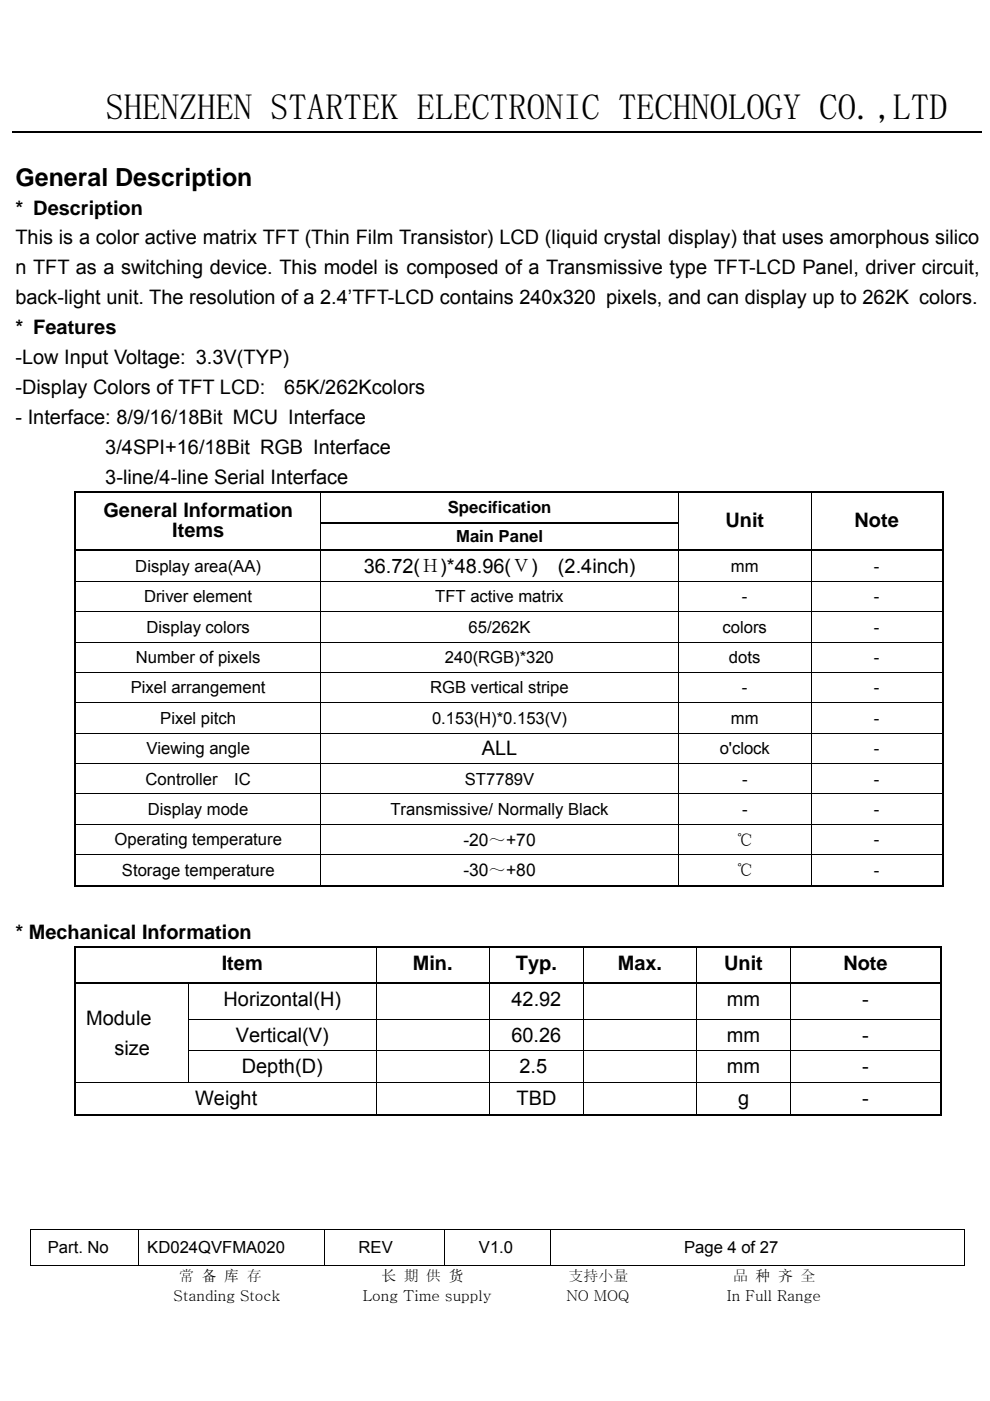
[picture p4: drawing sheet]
<svg xmlns="http://www.w3.org/2000/svg" width="210mm" height="297mm" viewBox="0 0 210 297" stroke-linecap="round" stroke-linejoin="round" font-family="sans-serif">
<defs><g id="words">
<text font-size="7.8" x="22.5" y="25.2">SHENZHEN STARTEK ELECTRONIC TECHNOLOGY CO.,LTD</text>
<text font-size="5.3" x="3.3" y="39.5">General Description</text>
<g font-size="4.2">
<text x="3.3" y="45.5">* Description</text>
<text x="3.3" y="51.8">This is a color active matrix TFT (Thin Film Transistor) LCD (liquid crystal display) that uses amorphous silico</text>
<text x="3.3" y="58.1">n TFT as a switching device. This model is composed of a Transmissive type TFT-LCD Panel, driver circuit,</text>
<text x="3.3" y="64.5">back-light unit. The resolution of a 2.4’TFT-LCD contains 240x320 pixels, and can display up to 262K colors.</text>
<text x="3.3" y="70.9">* Features</text>
<text x="3.3" y="77.2">-Low Input Voltage: 3.3V(TYP)</text>
<text x="3.3" y="83.5">-Display Colors of TFT LCD:</text>
<text x="60.3" y="83.5">65K/262Kcolors</text>
<text x="3.3" y="89.9">- Interface: 8/9/16/18Bit MCU Interface</text>
<text x="22.3" y="96.2">3/4SPI+16/18Bit RGB Interface</text>
<text x="22.3" y="102.6">3-line/4-line Serial Interface</text>
<text x="21.9" y="109.7">General Information</text>
<text x="36.5" y="113.9">Items</text>
<text x="153.9" y="111.8">Unit</text>
<text x="181.2" y="111.8">Note</text>
<text x="77.2" y="121.5">36.72(Ｈ)*48.96(Ｖ)</text>
<text x="118.3" y="121.5">(2.4inch)</text>
<text x="102.2" y="160.1">ALL</text>
<text x="3.3" y="199.1">* Mechanical Information</text>
<text x="47" y="205.7">Item</text>
<text x="87.6" y="205.7">Min.</text>
<text x="109.4" y="205.7">Typ.</text>
<text x="131" y="205.7">Max.</text>
<text x="153.6" y="205.7">Unit</text>
<text x="178.9" y="205.7">Note</text>
<text x="47.4" y="213.3">Horizontal(H)</text>
<text x="108.5" y="213.3">42.92</text>
<text x="154.2" y="213.3">mm</text>
<text x="182.9" y="213.3">-</text>
<text x="18.3" y="217.4">Module</text>
<text x="50" y="220.9">Vertical(V)</text>
<text x="108.5" y="220.9">60.26</text>
<text x="154.2" y="220.9">mm</text>
<text x="182.9" y="220.9">-</text>
<text x="24.3" y="223.8">size</text>
<text x="51.3" y="227.6">Depth(D)</text>
<text x="110.2" y="227.6">2.5</text>
<text x="154.2" y="227.6">mm</text>
<text x="182.9" y="227.6">-</text>
<text x="41.4" y="234.2">Weight</text>
<text x="109.6" y="234.2">TBD</text>
<text x="156.5" y="234.2">g</text>
<text x="182.9" y="234.2">-</text>
</g>
<g font-size="3.7">
<text x="98.3" y="179.3">-20～+70</text>
<text x="156.1" y="179.3">℃</text>
<text x="98.3" y="185.7">-30～+80</text>
<text x="156.1" y="185.7">℃</text>
</g>
<g font-size="3.5">
<text x="95" y="108.7">Specification</text>
<text x="96.8" y="114.9">Main Panel</text>
<text x="28.7" y="121.3">Display area(AA)</text>
<text x="155" y="121.3">mm</text>
<text x="185.3" y="121.3">-</text>
<text x="30.6" y="127.7">Driver element</text>
<text x="92.3" y="127.7">TFT active matrix</text>
<text x="157.4" y="127.7">-</text>
<text x="185.3" y="127.7">-</text>
<text x="31.1" y="134.2">Display colors</text>
<text x="99.4" y="134.2">65/262K</text>
<text x="153.3" y="134.2">colors</text>
<text x="185.3" y="134.2">-</text>
<text x="28.8" y="140.6">Number of pixels</text>
<text x="94.4" y="140.6">240(RGB)*320</text>
<text x="154.6" y="140.6">dots</text>
<text x="185.3" y="140.6">-</text>
<text x="27.7" y="147">Pixel arrangement</text>
<text x="91.2" y="147">RGB vertical stripe</text>
<text x="157.4" y="147">-</text>
<text x="185.3" y="147">-</text>
<text x="34" y="153.5">Pixel pitch</text>
<text x="91.6" y="153.5">0.153(H)*0.153(V)</text>
<text x="155" y="153.5">mm</text>
<text x="185.3" y="153.5">-</text>
<text x="31.1" y="159.9">Viewing angle</text>
<text x="152.7" y="159.9">o'clock</text>
<text x="185.3" y="159.9">-</text>
<text x="30.9" y="166.3">Controller</text>
<text x="49.7" y="166.3">IC</text>
<text x="98.6" y="166.3">ST7789V</text>
<text x="157.4" y="166.3">-</text>
<text x="185.3" y="166.3">-</text>
<text x="31.3" y="172.8">Display mode</text>
<text x="82.8" y="172.8">Transmissive/ Normally Black</text>
<text x="157.4" y="172.8">-</text>
<text x="185.3" y="172.8">-</text>
<text x="24.3" y="179.2">Operating temperature</text>
<text x="185.4" y="179.2">-</text>
<text x="25.9" y="185.7">Storage temperature</text>
<text x="185.4" y="185.7">-</text>
<text x="10.1" y="265.7">Part. No</text>
<text x="31.2" y="265.7">KD024QVFMA020</text>
<text x="76" y="265.7">REV</text>
<text x="101.6" y="265.7">V1.0</text>
<text x="145.1" y="265.7">Page 4 of 27</text>
</g>
<g font-size="3.2">
<text x="36.8" y="275.8">Standing Stock</text>
<text x="38" y="271.7">常 备 库 存</text>
<text x="76.9" y="275.8">Long Time supply</text>
<text x="80.9" y="271.7">长 期 供 货</text>
<text x="120.1" y="275.8">NO MOQ</text>
<text x="120.6" y="271.7">支持小量</text>
<text x="154.2" y="275.8">In Full Range</text>
<text x="155.5" y="271.7">品 种 齐 全</text>
</g>
</g></defs>
<path d="M2.8 27.9h205.5" fill="none" stroke="#000" stroke-width=".25"/>
<g fill="#000">
<path d="M15.8 104.2h.4v.4h-.4zM15.8 110.7h.4v.4h-.4zM15.8 116.5h.4v.4h-.4zM67.9 110.7l.1 .4zM144 110.7v.4zM172 110.7l.1 .4zM199.9 104.2h.3v.4h-.3zM199.9 110.7h.3v.4h-.3zM199.9 116.5h.3v.4h-.3zM199.9 187.6h.3v.3h-.3zM15.8 200.6h.4v.4h-.4zM15.8 208.3h.4v.4h-.4z"/>
<path d="M15.8 216.1l.4 .1zM199.5 200.6h.3v.4h-.3zM199.5 208.3h.3v.4h-.3zM15.8 222.8l.4 .1zM199.5 236.2h.3v.3h-.3zM6.4 260.5h.2v.2h-.2zM204.5 260.5h.1v.2h-.1zM204.5 268.3h.1v.2h-.1z"/>
</g>
<g fill="none" stroke="#000" stroke-width=".21">
<path d="M68 104.6v6.1M68 111.1v5.4M68 116.9v6.3M144 104.6v6.1M144 111.1v5.4M144 116.9v6.3M172 104.6v6.1M172 111.1v5.4M172 116.9v6.3M15.8 123.2h184.4M15.8 129.7h184.4M15.8 136.1h184.4"/>
<path d="M68 123.3v6.3M68 129.7v6.4M68 136.2v6.3M144 123.3v6.3M144 129.7v6.4M144 136.2v6.3M172 123.3v6.3M172 129.7v6.4M172 136.2v6.3M15.8 142.6h184.4M15.8 149h184.4M15.8 155.4h184.4"/>
<path d="M68 142.6v6.3M68 149v6.4M68 155.5v6.3M144 142.6v6.3M144 149v6.4M144 155.5v6.3M172 142.6v6.3M172 149v6.4M172 155.5v6.3M15.8 161.9h184.4M15.8 168.3h184.4M15.8 174.8h184.4"/>
<path d="M68 161.9v6.4M68 168.4v6.3M68 174.8v6.3M144 161.9v6.4M144 168.4v6.3M144 174.8v6.3M172 161.9v6.4M172 168.4v6.3M172 174.8v6.3M15.8 181.2h184.4M68 181.2v6.4M144 181.2v6.4"/>
<path d="M172 181.2v6.4M39.9 216.2h159.9M39.9 208.7v7.4M39.9 216.2v6.6M79.9 201v7.3M79.9 208.7v7.4M79.9 216.2v6.6M103.8 201v7.3M103.8 208.7v7.4M103.8 216.2v6.6M123.8 201v7.3M123.8 208.7v7.4"/>
<path d="M123.8 216.2v6.6M147.7 201v7.3M147.7 208.7v7.4M147.7 216.2v6.6M167.7 201v7.3M167.7 208.7v7.4M167.7 216.2v6.6M15.8 229.5h184M39.9 222.8h159.9M39.9 222.9v6.6M79.9 222.9v6.6M79.9 229.6v6.6"/>
<path d="M103.8 222.9v6.6M103.8 229.6v6.6M123.8 222.9v6.6M123.8 229.6v6.6M147.7 222.9v6.6M147.7 229.6v6.6M167.7 222.9v6.6M167.7 229.6v6.6M6.4 260.6h198.2M6.4 268.4h22.9M6.5 260.7v7.8M29.3 260.7v7.8"/>
<path d="M29.4 268.4h39.4M68.9 260.7v7.8M68.9 268.4h25.4M94.4 260.7v7.8M94.5 268.4h22.1M116.7 260.7v7.8M116.8 268.4h87.7M204.6 260.7v7.8"/>
</g>
<g fill="none" stroke="#000" stroke-width=".34">
<path d="M15.8 104.4h184.1M16 104.6v6.1M16 111.1v5.4M16 116.9v6.3M16.2 116.7h183.7M68 110.9h76M200 104.6v6.1M200 111.1v5.4M200 116.9v6.3M16 123.3v6.3M16 129.7v6.4M16 136.2v6.3"/>
<path d="M200 123.3v6.3M200 129.7v6.4M200 136.2v6.3M16 142.6v6.3M16 149v6.4M16 155.5v6.3M200 142.6v6.3M200 149v6.4M200 155.5v6.3M16 161.9v6.4M16 168.4v6.3M16 174.8v6.3"/>
<path d="M200 161.9v6.4M200 168.4v6.3M200 174.8v6.3M15.8 187.8h184.1M16 181.2v6.7M200 181.2v6.7M15.8 200.8h183.7M16 201v7.3M16 208.7v7.4M16 216.2v6.6M16.2 208.5h183.3M199.6 201v7.3"/>
<path d="M199.6 208.7v7.4M199.6 216.2v6.6M15.8 236.3h183.7M16 222.9v6.6M16 229.6v6.9M199.6 222.9v6.6M199.6 229.6v6.9"/>
</g>
<use href="#words"/>
</svg>
